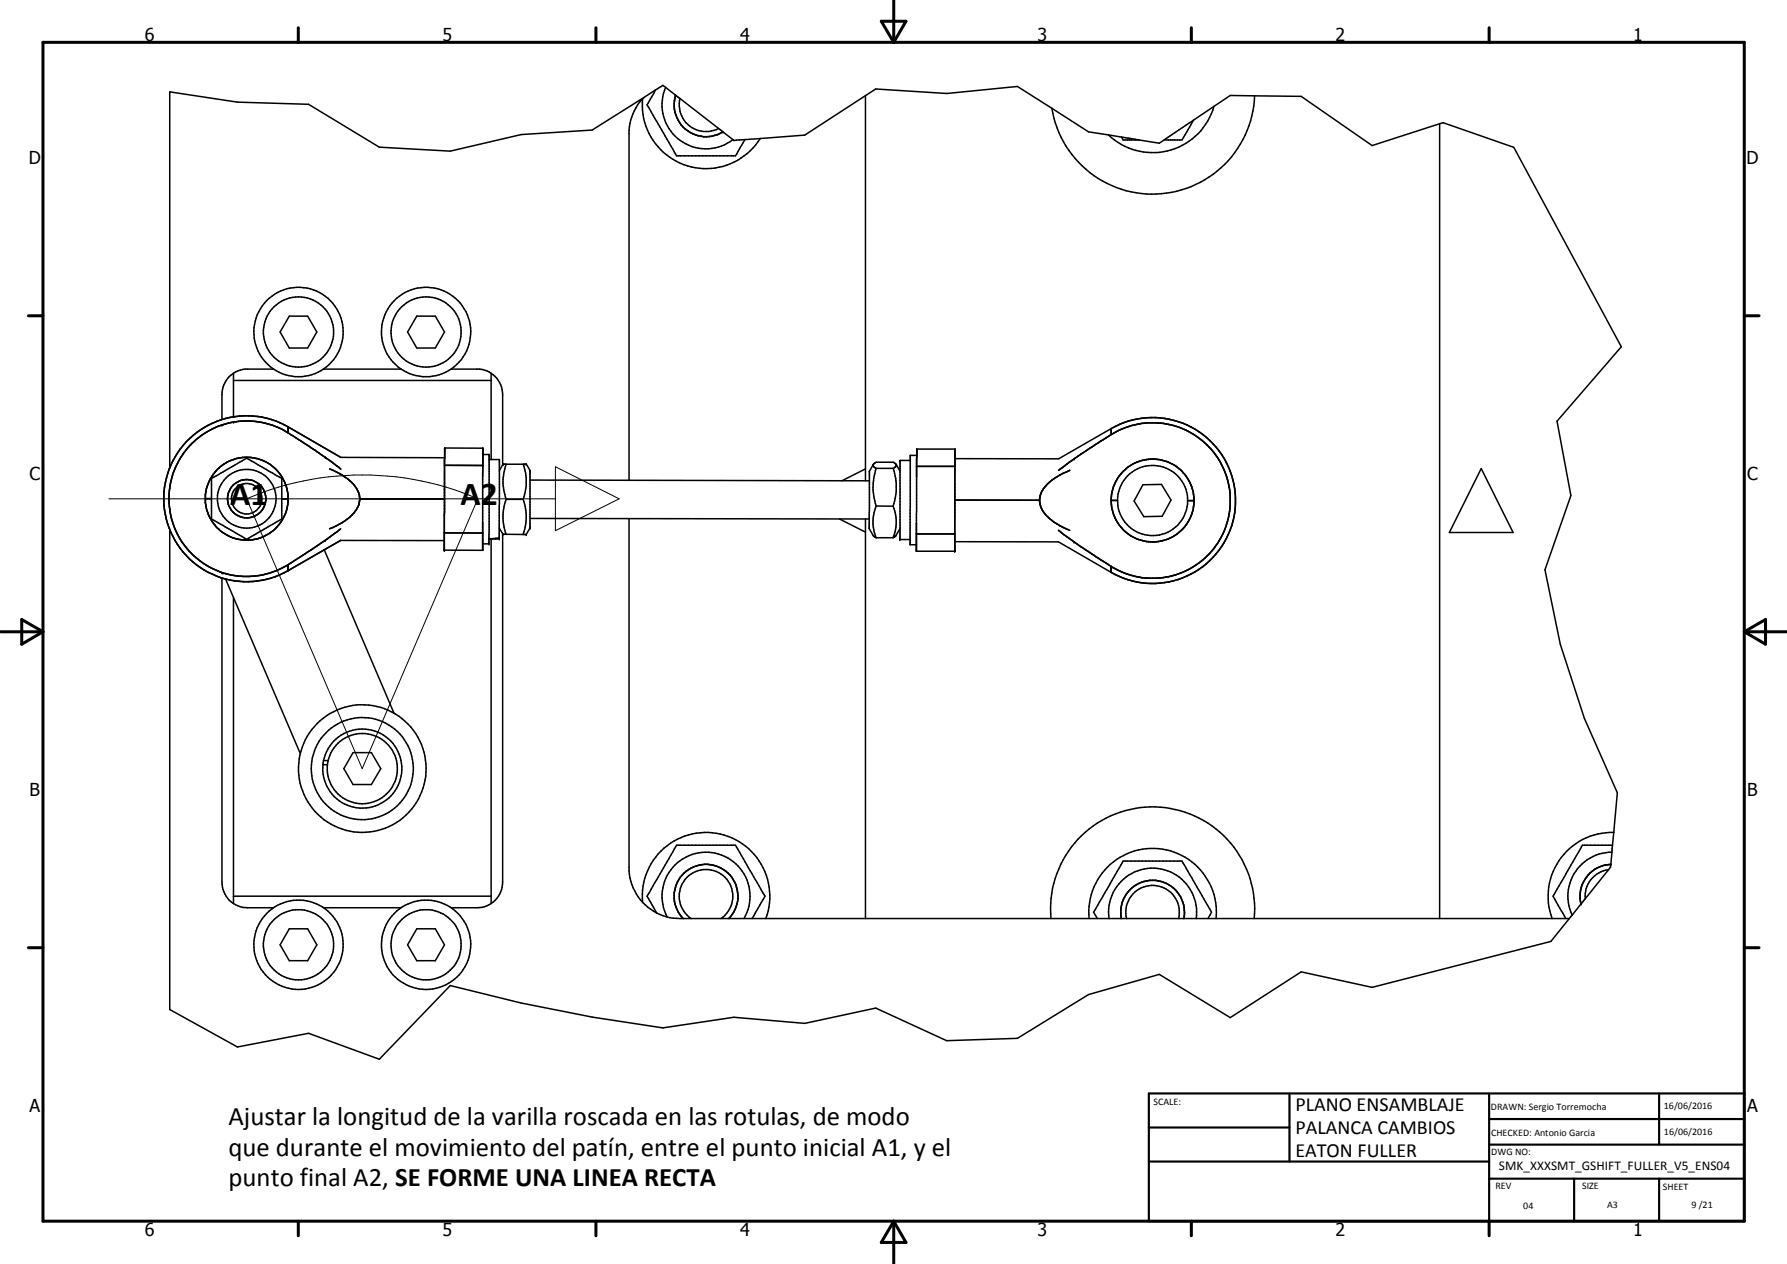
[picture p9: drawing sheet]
<svg xmlns="http://www.w3.org/2000/svg" width="420mm" height="297mm" viewBox="0 0 420 297" stroke-linecap="round" stroke-linejoin="round" font-family="sans-serif">
<defs><g id="words">
<g font-size="7.9">
<text x="54.1" y="118.6">A1</text>
<text x="108.3" y="118.6">A2</text>
</g>
<g font-size="6.3">
<text x="53.7" y="264.4">Ajustar la longitud de la varilla roscada en las rotulas, de modo</text>
<text x="53.7" y="271.6">que durante el movimiento del patín, entre el punto inicial A1, y el</text>
<text x="53.7" y="278.8">punto final A2, SE FORME UNA LINEA RECTA</text>
</g>
<g font-size="4.7">
<text x="304.6" y="261.1">PLANO ENSAMBLAJE</text>
<text x="304.6" y="266.5">PALANCA CAMBIOS</text>
<text x="304.6" y="271.9">EATON FULLER</text>
</g>
<g font-size="4.2">
<text x="34" y="9.6">6</text>
<text x="104" y="9.6">5</text>
<text x="174" y="9.6">4</text>
<text x="244" y="9.6">3</text>
<text x="314" y="9.6">2</text>
<text x="384" y="9.6">1</text>
<text x="6.8" y="38.7">D</text>
<text x="410.6" y="38.7">D</text>
<text x="7" y="112.9">C</text>
<text x="410.8" y="112.9">C</text>
<text x="7" y="187.1">B</text>
<text x="410.8" y="187.1">B</text>
<text x="7" y="261.4">A</text>
<text x="410.8" y="261.4">A</text>
<text x="34" y="290.4">6</text>
<text x="104" y="290.4">5</text>
<text x="174" y="290.4">4</text>
<text x="244" y="290.4">3</text>
<text x="314" y="290.4">2</text>
<text x="384" y="290.4">1</text>
</g>
<text font-size="3.1" x="352.4" y="275">SMK_XXXSMT_GSHIFT_FULLER_V5_ENS04</text>
<g font-size="2.4">
<text x="271.2" y="259.7">SCALE:</text>
<text x="350.6" y="260.8">DRAWN: Sergio Torremocha</text>
<text x="391.2" y="260.6">16/06/2016</text>
<text x="350.6" y="267">CHECKED: Antonio Garcia</text>
<text x="391.2" y="266.7">16/06/2016</text>
<text x="350.6" y="271.4">DWG NO:</text>
<text x="351.6" y="279.3">REV</text>
<text x="372" y="279.4">SIZE</text>
<text x="391" y="279.6">SHEET</text>
<text x="358.1" y="284.1">04</text>
<text x="377.9" y="283.8">A3</text>
<text x="397.7" y="283.8">9 /21</text>
</g>
</g></defs>
<g fill="none" stroke="#000" stroke-width=".35">
<path d="M151.1 23.2a15 15 0 0 0 10.1 15.7 15 15 0 0 0 17.6-6.3M151.4 22.9l-12.2 7.7-16.7 1-16.6 3.9-16.7-.9-16.7-10.1-16.7-.5-15.9-2.4v88.4M151.4 22.9a12 12 0 0 0-3.5 7.7v82.3M154.1 21.1l-2.7 1.8M154.1 21.1l-2 3.5 7 12h13.8l2.3-3.8M156.5 20.5l-.6-.4-1.8 1M156.5 20.5l2.3 1.9M156.5 20.5a10.3 10.3 0 0 0 3.2 12.3 10.3 10.3 0 0 0 12.6 0M158.8 22.4a7.5 7.5 0 0 0 2.6 8.1 7.5 7.5 0 0 0 8.6 .5M158.8 22.4l1.1 .8M159.9 23.2a6.3 6.3 0 0 0 2.2 6.4 6.3 6.3 0 0 0 6.8 .6M159.9 23.2l9 7"/>
<path d="M168.9 30.2l1.1 .8M170 31l2.3 1.8M172.3 32.8l.2 .2 2.7-.2M178.8 32.6l-3.6 .2M203.5 22.5l-14.3 9.2-10.4 .9M203.5 22.5l2.4-1.6 16.7 1.1 16.6-1.7 8.1 5.1M203.5 22.5v90.5M247.3 25.4l8.6 5.6 4.7 .7M260.6 31.7l3.1 .5M263.7 32.2l4.1 .7M263.7 32.2l.4 .7h3.7M267.8 32.9l4.8 .8 1.1-.8"/>
<path d="M280.6 28.2l-6.9 4.7M280.6 28.2l-2.7 4.7h-4.2M285.4 25l-4.8 3.2M285.4 25a15 15 0 0 1-24.8 6.7M295 22.5l-5.7-.1-3.9 2.6M295 22.5l10.9 .1 16.7 11.6 15.9-5.1M295 22.5a24 24 0 0 1-22.5 23.1 24 24 0 0 1-25.2-20.2M338.5 29.1l.8-.3 16.6 5.8 25.3 46.9-15.1 17.5 3.2 17.5-6 17.4 3.5 17.5 5.7 17.4 7.8 17.5-.9 9.3M338.5 29.1v186.8M68 74.3h4.3l2.2 3.7-2.2 3.8h-4.3l-2.1-3.8zM98 74.3h4.4l2.1 3.7-2.1 3.8h-4.4l-2.2-3.8zM53.1 99.6l-1.8 .6"/>
<path d="M54.9 87.7v10.3M54.9 89.4h60.6M54.9 99.2a18.5 18.5 0 0 0-7.8 3.3M54.9 99.2l2.5-.3a15.4 15.4 0 0 1 4.8 .5M57.4 98.9l-3.1 .4-1.1 .3M58.6 98.9l1.8 .2M60.6 99.1l2.2 .5M62.4 99.4l2.8 1M64 99.9l2.3 1 1.5 .8M64.3 86.7h-6.7a6 6 0 0 0-5.4 6v5.9M76.1 86.7h18.2M106.1 86.7h6.7a6.1 6.1 0 0 1 5.4 6v16.6"/>
<path d="M115.5 87.7v20.3M266.3 99.9l-.6 .2M268.7 99.5l-3.6 .8M269.3 99.4l-1.4 .2M269.7 99.4h2.6M269.9 99.4h-.8M271.6 99.4l3.1 .3M273 99.4l2.4 .5M275.4 99.9l1.1 .3M275.4 99.9a19.1 19.1 0 0 1 9.2 5.5M39.7 117.8l.1 .6M39.7 117.8l.2 1.8"/>
<path d="M39.8 118.4l.3 2.5M39.9 114.7l-.2 1.8M39.9 119.6v.1M39.9 119.6l.3 1.9 .8 2.4M40.1 113.5l-.3 1.7-.1 2.6M40.4 112.2l-.3 1.2M40.9 110.6l-.7 2.3-.3 1.7M41.3 109.9l-.2 .5M42.1 108.2l-1.5 3.4M43.3 106.3l-.9 1.4M45.8 103.7l-2.2 2.2M46.7 102.9a16.6 16.6 0 0 0-5.3 6.6"/>
<path d="M48.3 117.2h1.4M48.4 115.7l-.1 .5M48.5 114.8a9.2 9.2 0 0 0 .3 5.6M48.8 113.9l-.3 .9M49.7 112.4l8.3-4.7 3.7 2.1 4.5 2.6v9.6l-8.2 4.7-8.3-4.7zM50.2 111.4l-1.4 2.5M50.5 111l-.3 .4M50.7 100.5a20.1 20.1 0 0 0-4.7 2.8M50.8 110.7l-.3 .3M51.8 109.6l-1 1.1M51.8 109.6l-1.6 1.8M52.2 109.4l-.4 .2"/>
<path d="M52.6 109.1l-.8 .5M52.6 109.1l-.4 .2M57.1 107.5h1.9M57.1 107.5l-.5 .1M57.1 107.5a10.5 10.5 0 0 0-4.5 1.6M59 107.5l2.3 .5M61.3 108l1.7 .8 1.5 1.2M64.5 110l.7 .7M65.2 110.7l1.2 1.5M66.2 100.8l.5 .3M66.2 117.2h1.6M66.4 112.2l1.1 2.7"/>
<path d="M66.4 112.2l.8 1.7M66.8 101.2l1 .5M67.3 114.4l.2 .5M67.5 114.9l.3 2.3M67.8 100.3a19.5 19.5 0 0 0-29.3 16.9 19.5 19.5 0 0 0 29.2 16.9M67.8 117.2a9.9 9.9 0 0 1-3.3 7.3M67.8 100.3v1.4M67.8 100.3l12.3 7.2 24.5 .1M67.8 101.7l3 1.9M67.8 117.2l-.1 .5M70.8 103.6l1.5 1M70.8 103.6l1 .7"/>
<path d="M72.3 104.6l.9 .7M73.2 105.3l1.3 .8M74.5 106.1l1.1 .8M75.6 106.9l3.1 2.2M77.5 110.2a14.7 14.7 0 0 1 5.7 3.7M78.7 109.1l1 .8M79.7 109.9l.4 .3M83.2 113.9l.3 .4M83.5 114.3l1 1.9M84.5 116.2a4.6 4.6 0 0 1-1 3.9M84.5 116.2v.6M84.6 117.3h19.9"/>
<path d="M104.5 109.3l9 .1M104.6 107.6v-2.3h8.9v4.1M104.6 107.6l-.1 21.7h9v-19.9M104.6 107.6l-.1 .6M113.5 106.8h1.5v18.2v2.8h-1.5M115 108h2.4v10.2v8.4h-2.4l2.4-.2M117.4 110.6l.9-1.5h5.5l.8 1.5v13.5l-.9 1.5h-.7M119 117.3a11.6 11.6 0 0 0 0 8.3M119 109.1a11.4 11.4 0 0 0 0 8.2M119 117.3h4M123 109.1a11.9 11.9 0 0 1 .6 6l-.6 2.2M123 117.3a11.8 11.8 0 0 1 0 8.3"/>
<path d="M124.6 112.8l79.8 .2M203.5 110.2l-5.6 2.8M205.3 109.1l-.9 1.6v13.5l1 1.8 .6 .4M206 118.9a9.8 9.8 0 0 0 0 7.5M206 110.1a13.2 13.2 0 0 0 0 8.8M206 118.9l4 .1M206 110.1h4M210 119a9.5 9.5 0 0 1 0 7.4M210 110.1l.6 2.8a9.7 9.7 0 0 1 0 3.7l-.6 2.4M210.7 109.2l-.7-.6h-4l-.4 .3-.3 .4a.84 .84 0 0 0 .7 .8M210.7 109.2v.1a.84 .84 0 0 1-.7 .8M210.7 109.1l.9 1.6"/>
<path d="M214 108.2h-2.4v18.3v.3h2.4M215.5 107.9v21.6h9v-19.9M215.5 109.6h9M215.5 107.9v-2.4h9v4.1M215.5 107h-1.5v21h1.5M215.5 107.4v.5M224.5 117.5l19.9 .1M245.5 114.7l-.3 .4a4.1 4.1 0 0 0-.4 4.2l.3 .7M245.9 114.2l-.4 .5M246.3 113.7l-.4 .5M247.3 112.9l-1 .8M251.5 110.5l-2.3 1.1-1.9 1.3"/>
<path d="M252.7 107.7l-3.8 2.8M254.2 106.7l-1.5 1M261.3 117.6h1.5M261.3 100.7a19.5 19.5 0 0 1 29.2 16.9 19.5 19.5 0 0 1-29.3 16.9M261.3 100.7l-12.4 7.1h-24.4M261.3 102.1l-8.6 5.6M261.3 100.7v1.4M261.7 114.8l-.1 .4M261.8 101.8l-.5 .3M262.2 113.5a9.8 9.8 0 0 0-.4 7.4M262.5 113l-.3 .5M262.7 112.6l-.5 .9"/>
<path d="M262.9 112.2l-.5 .8M263.2 111.8l-.3 .4M263.8 100.8l-2.5 1.3M263.8 111l-.3 .4M264.8 110.1l-.7 .6M264.8 110.1l-1.9 2.1M265 100.4l-2.7 1.1M265.5 100.2l-1.5 .6M268.2 108.3l-1.8 .7-1.6 1.1M268.7 113.9l4.4-.1 2.2 3.7-2 3.8-4.4 .1-2.3-3.7zM269.1 108.1l-.9 .2M270.1 107.9h1.9"/>
<path d="M270.1 107.9l-1 .2M272 107.9a10 10 0 0 1 5.9 2.8M276.6 100.2l1.2 .4M277.9 110.7l.6 .8M278.2 100.8l1.1 .5M278.5 111.5l.6 .7M279.1 112.2l.2 .4M279.3 117.6h1.4M279.3 112.6a9.9 9.9 0 0 1 1.1 7.4M279.3 112.6l1 2.2M279.5 101.4l2.1 1.3M281.9 103l2.7 2.4"/>
<path d="M284.6 105.4l.4 .5M285 105.9l1.4 1.8 .8 1.6M285 105.8l1 1.4M286.1 107.3l1.4 2.5M287.3 109.4a17.6 17.6 0 0 1 2 7.6M287.8 110.4l1.1 3.5M288.9 114a17.5 17.5 0 0 1-.2 8M289.3 118.3a19.7 19.7 0 0 1-1.2 5.9M348.3 110.1l7.5 15h-15zM39.9 124.4v112.8l15.9 8.8 16.7-3.2 16.7 6.1 16.7-17.3 16.6 4.1 16.7 3.3 16.7 2.6 16.6-2.5 16.7 1.4 16.7-3.6 16.7 7.7 16.6-.6 16.7-10.3 16.7-4.7 16.7 10.1 16.6-10.7 16.7 3.6 42-10.8 4.4-5.3M40.2 121.4l1 3.1M41.1 124.3l1.5 2.8 1.8 2.3"/>
<path d="M41.6 125.4l1.3 2.1 1.5 1.9M44.4 129.4l3 2.7M44.8 129.8l.4 .5M45.7 130.7l3.3 2.4M47.6 132.2l2.1 1.3M48.8 120.4l.4 .9M49.2 121.3l.4 .9M49.2 121.3l.5 .9M49.5 133.4a16.2 16.2 0 0 0 5.9 1.9M49.6 122.2l1.2 1.5M49.7 122.2l1 1.5 1.1 1M50.6 133.9l.6 .3"/>
<path d="M51.1 124.1l.7 .6M51.3 134.2l.6 .3M51.8 124.7l1.6 1.1 1.3 .6M52.2 135.8v71.5a6 6 0 0 0 6 6h6.1M52.4 134.6l3.7 .8M53 136.1l17.6 41M54.7 126.4l2.4 .5M54.7 126.4l.4 .1M55.6 126.7l1.5 .2M56.1 135.4l1.3 .1M57.1 126.9h.4M59.1 135.4l-.6 .1"/>
<path d="M59.4 126.8l-.9 .1M62.6 125.8l-1.3 .6a8.8 8.8 0 0 1-4.2 .5M62.7 134.9l-3 .5M63.4 125.3l-.8 .5M63.5 134.7l-.6 .1M64.2 124.8l-.4 .2M64.5 124.4l-1.1 .9M65.7 133.8l-1.6 .7M66.6 121.8l-.8 1.2-1.3 1.4M67.7 132.7v1.4M67.7 132.7l-1.6 .9M67.7 132.7a18.7 18.7 0 0 1-11.6 2.7"/>
<path d="M74.1 128.6l-6.4 4.1M74.9 128.1l-.8 .5M76.2 129.2l16.5 38.4M80.1 124.3l-5.2 3.8M83.1 120.6l-.4 .5M83.5 120.1a13.6 13.6 0 0 1-6 4.1M83.5 120.1l-.4 .5M104.5 127h-24.4l-12.4 7.1M104.5 125.2l9 .1M115.5 126.6v85.7M117.4 126.6h-.8M117.4 124.1l.9 1.5h.7"/>
<path d="M118.2 125.5v81.8a6 6 0 0 1-6 6h-6.1M119 125.6h4M124.6 121.8l79.8 .2M147.9 121.9v82.8a12 12 0 0 0 12 11.2h209.1M197.4 122l6.1 3.1M203.5 122v93.9M206 126.4h4M211.6 124.2l-1 1.8-.6 .4M215.5 125.5h9M224.5 127.3h24.4l12.3 7.2M245.1 120l.7 .9M245.8 120.9l1.5 1.4 1.2 .8"/>
<path d="M248.5 123.1l1.4 .8M248.9 124.6l6.4 4.7M249.9 123.9l1.6 .7M254.5 128.7l.8 .6M255.3 129.3l1.4 .9M256.7 130.2l1 .7M257.7 130.9l1.1 .7M258.8 131.6l2.4 1.5M258.8 131.6l1.2 .7M261.2 133.1v1.4M261.2 133.1l3.1 1.6M261.2 133.1l2 1.1"/>
<path d="M261.8 120.9l.6 1.3M262.4 122.2l1.1 1.6M262.4 122.2l.2 .4M262.7 122.6l.5 .8M263.3 134.2l2.2 .8M263.5 123.8l.6 .7M264.1 124.5a9.6 9.6 0 0 0 7.8 2.8M264.5 134.7l1.5 .5M265.6 135.1l1.2 .3M267.4 135.6l3.1 .3M270 127.3h.5M274.3 126.8l-1.4 .4"/>
<path d="M275.3 135.4l-1.8 .4-1.8 .1M276.6 135a19.2 19.2 0 0 1-8.2 .8l-1.8-.4M277.1 125.1a9.3 9.3 0 0 1-6.1 2.2M277.1 125.1l-.7 .6M278.3 134.4l-2.4 .9M279.8 121.8l-1.3 2-1.4 1.3M279.8 121.8l-1.3 2-.6 .7M280 133.5l-3 1.4M280 121.4l-.2 .4M280.3 120.4l-.3 1M280.4 120l-.4 1.4M280.4 120l-.1 .5"/>
<path d="M281.8 132.3l-1.5 1M283.4 131.1l-1.4 1.1M284.9 129.4a17.6 17.6 0 0 1-6.2 4.8M284.9 129.5l-1.1 1.2M286.4 127.5l-1.5 1.9M287.2 126l-.9 1.6-1.4 1.9M287.7 125l-1 2M288 124.4l-.7 1.5M288.6 122.6l-.7 2.2M54.9 140.4v71.9M75.9 179.7h1.1M76.1 178.7h1.1"/>
<path d="M76.1 178.7l-.2 1M76.1 178.7a9.3 9.3 0 0 1 14.6-5.6 9.3 9.3 0 0 1-1.1 15.7 9.3 9.3 0 0 1-13.7-7.6v-1.5M83 176.9h4.3l2.2 3.7-2.2 3.8h-4.3l-2.2-3.8zM379.1 198.6h-7l-6.9 12 3 5.3M379.1 198.6l-.1 1.7M379.4 195.6l-.3 3M379.4 195.6a15 15 0 0 0-14.5 20.3M54.9 210.6h60.6M68 218.3h4.3l2.2 3.7-2.2 3.8h-4.3l-2.1-3.8zM76.1 213.3h18.2M98 218.3h4.4l2.1 3.7-2.1 3.8h-4.4l-2.2-3.8zM151.1 212a15 15 0 0 1 16.9-16.2 15 15 0 0 1 12 20.1"/>
<path d="M154.4 214.5l-2.3-3.9 7-12h13.8l7 12-3.1 5.3M156.9 215.5a10.3 10.3 0 0 1 9.3-15.2 10.3 10.3 0 0 1 8.7 15.6M160.6 215.9a7.5 7.5 0 0 1 .1-10.6 7.5 7.5 0 0 1 10.6 0 7.5 7.5 0 0 1 .1 10.6M162.5 215.9a6.3 6.3 0 0 1-1.2-9.4 6.3 6.3 0 0 1 9.4 0 6.3 6.3 0 0 1-1.2 9.4M247.1 215.9a24 24 0 0 1 23.9-26.3 24 24 0 0 1 23.9 26.3M256.1 215.9a15 15 0 0 1 14.9-16.5 15 15 0 0 1 14.9 16.5M258 215.9l-.9-1.5 7-12h13.8l6.9 12-.8 1.5M260.8 215.9a10.4 10.4 0 0 1 10.2-11.9 10.4 10.4 0 0 1 10.3 11.9M263.6 215.9a7.5 7.5 0 0 1 7.4-9 7.5 7.5 0 0 1 7.3 9M264.9 215.9a6.3 6.3 0 0 1 6.1-7.8 6.3 6.3 0 0 1 6.1 7.8M369.6 215.1l-.6 .8M371.7 212.4l-2.1 2.7"/>
<path d="M372.7 211.2l-1 1.2M378.2 204.4l-5.5 6.8M378.2 204.4a6.3 6.3 0 0 0-5.5 6.8M378.7 203.1a1.34 1.34 0 0 1-.5 1.3M378.7 203.1a7.6 7.6 0 0 0-7 9.3M379 200.3l-.3 2.8M379 200.3a10.3 10.3 0 0 0-9.4 14.8"/>
<circle cx="70.2" cy="78" r="8.3"/>
<circle cx="70.2" cy="78" r="10.5"/>
<circle cx="100.2" cy="78" r="8.3"/>
<circle cx="100.2" cy="78" r="10.5"/>
<circle cx="58" cy="117.2" r="3.6"/>
<circle cx="58" cy="117.2" r="4.5"/>
<circle cx="58" cy="117.2" r="6.9"/>
<circle cx="271" cy="117.6" r="8.2"/>
<circle cx="85.2" cy="180.6" r="8.2"/>
<circle cx="85.2" cy="180.6" r="12"/>
<circle cx="85.2" cy="180.6" r="15"/>
<circle cx="70.2" cy="222" r="8.3"/>
<circle cx="70.2" cy="222" r="10.5"/>
<circle cx="100.2" cy="222" r="8.3"/>
<circle cx="100.2" cy="222" r="10.5"/>
</g>
<g fill="#000">
<circle cx="158.8" cy="22.4" r=".18"/>
<circle cx="170" cy="31" r=".18"/>
<circle cx="52.2" cy="99.9" r=".18"/>
<circle cx="54.9" cy="99.2" r=".18"/>
<circle cx="76.5" cy="107.5" r=".18"/>
<circle cx="113.5" cy="105.3" r=".18"/>
<circle cx="118.3" cy="109.1" r=".18"/>
<circle cx="123.7" cy="109.1" r=".18"/>
<circle cx="215.5" cy="105.5" r=".18"/>
<circle cx="224.5" cy="105.5" r=".18"/>
<circle cx="252.5" cy="107.8" r=".18"/>
<circle cx="52.2" cy="134.5" r=".18"/>
<circle cx="52.4" cy="134.6" r=".18"/>
<circle cx="76.4" cy="127" r=".18"/>
<circle cx="104.5" cy="129.3" r=".18"/>
<circle cx="115" cy="127.8" r=".18"/>
<circle cx="117.4" cy="126.6" r=".18"/>
<circle cx="118.3" cy="125.6" r=".18"/>
<circle cx="123.7" cy="125.6" r=".18"/>
<circle cx="124.6" cy="124.1" r=".18"/>
<circle cx="211.6" cy="126.8" r=".18"/>
<circle cx="224.5" cy="129.5" r=".18"/>
<circle cx="252.5" cy="127.3" r=".18"/>
<circle cx="371.7" cy="212.4" r=".18"/>
<circle cx="378.7" cy="203.1" r=".18"/>
</g>
<g fill="none" stroke="#000" stroke-width=".71">
<path d="M10.1 9.9h400v277.1h-400zM70.1 6.5v3.4M140.1 6.5v3.4M207.2 5h5.8l-2.9 4.9zM210.1 0v9.9M280.1 6.5v3.4M350.1 6.5v3.4M6.7 74.2h3.4M410.1 74.2h3.5M.1 148.5h10M5.1 145.6l5 2.9-5 2.9zM410.1 148.5h10"/>
<path d="M410.1 148.5l5-2.9v5.8zM6.7 222.7h3.4M410.1 222.7h3.5M70.1 287v3.4M140.1 287v3.4M210.1 287v10M210.1 287l2.9 5h-5.8zM280.1 287v3.4M350.1 287v3.4"/>
</g>
<path d="M270.1 257h140v30h-140zM303.2 257v16M350.1 257v30M390.1 257v12M270.1 265h33.1M270.1 273h80M350.1 277h60M350.1 269h60M350.1 263h60M370.1 277v10M390.1 277v10" fill="none" stroke="#000" stroke-width=".51"/>
<path d="M25.6 117.2h105M58 117.2a68.6 68.6 0 0 1 54.3 0l-27.1 63.4zM130.6 109.7l15 7.5-15 7.5z" fill="none" stroke="#000" stroke-width=".24"/>
<use href="#words"/>
</svg>
